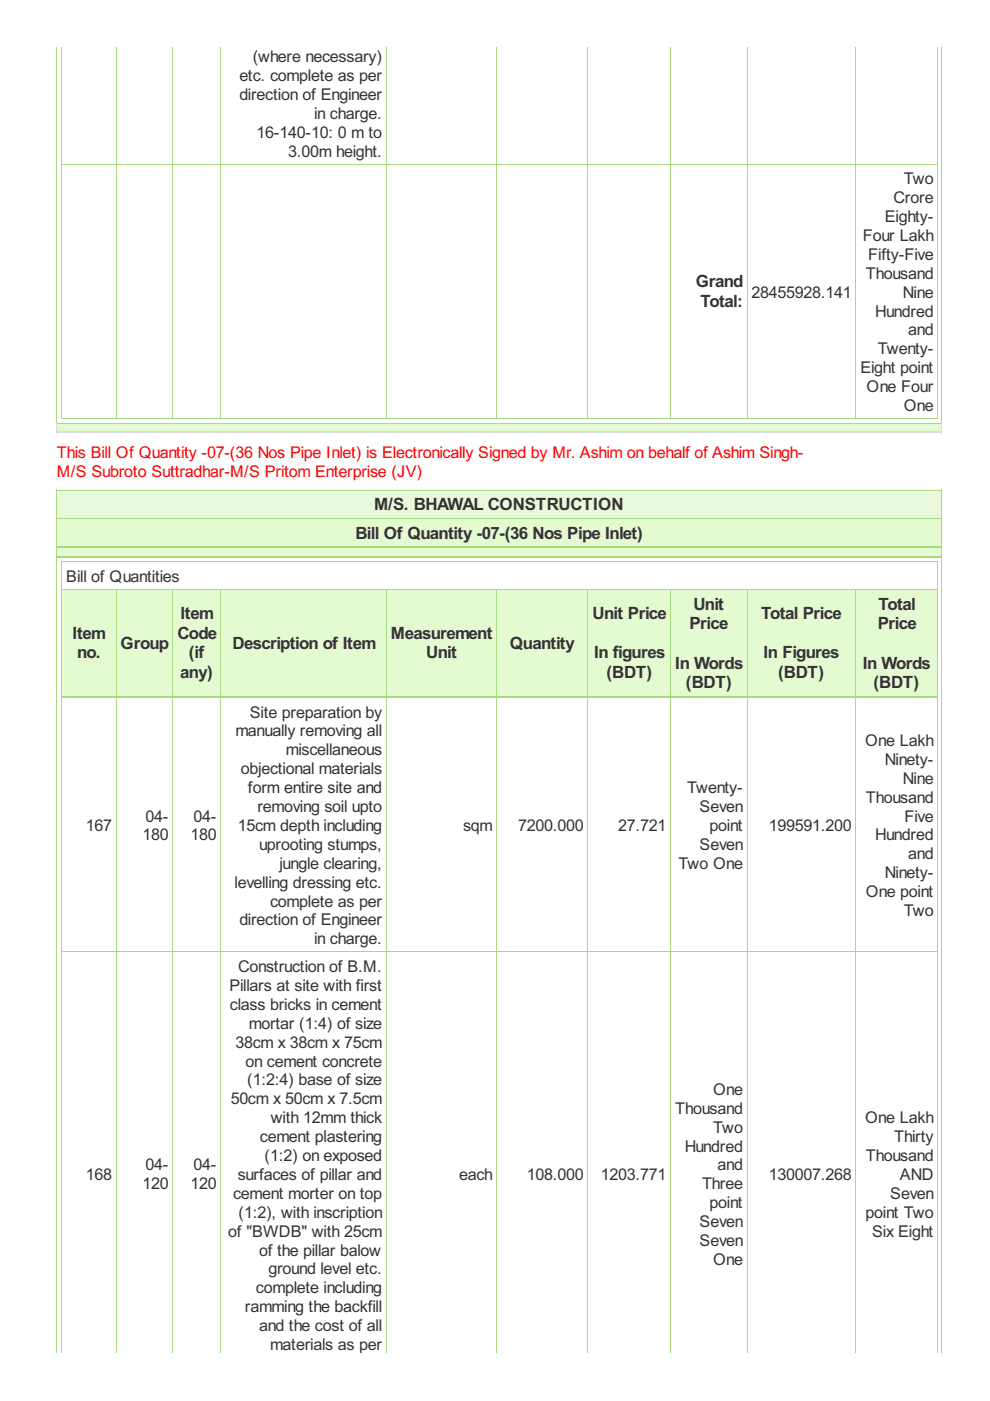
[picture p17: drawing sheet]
<svg xmlns="http://www.w3.org/2000/svg" width="210mm" height="297mm" viewBox="0 0 210 297" stroke-linecap="round" stroke-linejoin="round" font-family="sans-serif">
<defs><g id="words">
<g font-size="4" fill="#333">
<text x="147.5" y="60.9">Grand</text>
<text x="148.5" y="65.1">Total:</text>
<text x="79.4" y="108.2">M/S. BHAWAL CONSTRUCTION</text>
<text x="75.4" y="114.2">Bill Of Quantity -07-(36 Nos Pipe Inlet)</text>
<text x="38.3" y="131.2">Item</text>
<text x="125.6" y="131.2">Unit Price</text>
<text x="147" y="129.2">Unit</text>
<text x="161.4" y="131.2">Total Price</text>
<text x="186.3" y="129.2">Total</text>
<text x="15.4" y="135.4">Item</text>
<text x="25.6" y="137.6">Group</text>
<text x="37.6" y="135.4">Code</text>
<text x="49.3" y="137.6">Description of Item</text>
<text x="82.9" y="135.4">Measurement</text>
<text x="108.1" y="137.6">Quantity</text>
<text x="146.2" y="133.4">Price</text>
<text x="186.1" y="133.4">Price</text>
<text x="16.3" y="139.6">no.</text>
<text x="38.2" y="143.8">any)</text>
<text x="40.1" y="139.6">(if</text>
<text x="90.4" y="139.6">Unit</text>
<text x="126" y="139.6">In figures</text>
<text x="128.6" y="143.8">(BDT)</text>
<text x="143.2" y="141.8">In Words</text>
<text x="161.9" y="139.6">In Figures</text>
<text x="165" y="143.8">(BDT)</text>
<text x="182.9" y="141.8">In Words</text>
<text x="145.4" y="145.9">(BDT)</text>
<text x="185.2" y="145.9">(BDT)</text>
</g>
<g font-size="3.8" fill="#333">
<text x="50.7" y="17.2">etc. complete as per</text>
<text x="53.6" y="13.2">(where necessary)</text>
<text x="50.7" y="21.2">direction of Engineer</text>
<text x="54.4" y="29.2">16-140-10: 0 m to</text>
<text x="66.6" y="25.2">in charge.</text>
<text x="61.1" y="33.2">3.00m height.</text>
<text x="191.6" y="39.1">Two</text>
<text x="187.6" y="47.1">Eighty-</text>
<text x="189.4" y="43.1">Crore</text>
<text x="182.9" y="51.1">Four Lakh</text>
<text x="183.6" y="59.1">Thousand</text>
<text x="184.1" y="55.1">Fifty-Five</text>
<text x="159.3" y="63.1">28455928.141</text>
<text x="191.4" y="63.1">Nine</text>
<text x="185.6" y="67.1">Hundred</text>
<text x="192.5" y="71.1">and</text>
<text x="186.1" y="75.1">Twenty-</text>
<text x="182.4" y="79.1">Eight point</text>
<text x="183.8" y="83.1">One Four</text>
<text x="191.6" y="87.2">One</text>
<text x="14.1" y="123.4">Bill of Quantities</text>
<text x="53" y="152.1">Site preparation by</text>
<text x="49.9" y="156.1">manually removing all</text>
<text x="60.6" y="160.1">miscellaneous</text>
<text x="183.4" y="158.1">One Lakh</text>
<text x="51.1" y="164.2">objectional materials</text>
<text x="187.6" y="162.1">Ninety-</text>
<text x="191.4" y="166.2">Nine</text>
<text x="52.6" y="168.2">form entire site and</text>
<text x="54.6" y="172.2">removing soil upto</text>
<text x="145.7" y="168.2">Twenty-</text>
<text x="148.3" y="172.2">Seven</text>
<text x="183.6" y="170.2">Thousand</text>
<text x="18.2" y="176.2">167</text>
<text x="30.2" y="178.2">180</text>
<text x="30.9" y="174.2">04-</text>
<text x="40.4" y="178.2">180</text>
<text x="41.1" y="174.2">04-</text>
<text x="50.4" y="176.2">15cm depth including</text>
<text x="98.2" y="176.2">sqm</text>
<text x="109.9" y="176.2">7200.000</text>
<text x="131.1" y="176.2">27.721</text>
<text x="150.5" y="176.2">point</text>
<text x="163" y="176.2">199591.200</text>
<text x="185.6" y="178.2">Hundred</text>
<text x="191.8" y="174.2">Five</text>
<text x="54.9" y="180.2">uprooting stumps,</text>
<text x="59.3" y="184.2">jungle clearing,</text>
<text x="143.8" y="184.2">Two One</text>
<text x="148.3" y="180.2">Seven</text>
<text x="192.5" y="182.2">and</text>
<text x="49.7" y="188.2">levelling dressing etc.</text>
<text x="183.6" y="190.2">One point</text>
<text x="187.6" y="186.2">Ninety-</text>
<text x="50.7" y="196.2">direction of Engineer</text>
<text x="57.3" y="192.2">complete as per</text>
<text x="191.6" y="194.2">Two</text>
<text x="66.6" y="200.2">in charge.</text>
<text x="50.5" y="206.1">Construction of B.M.</text>
<text x="48.6" y="210.1">Pillars at site with first</text>
<text x="48.7" y="214.1">class bricks in cement</text>
<text x="52.7" y="218.1">mortar (1:4) of size</text>
<text x="49.9" y="222.1">38cm x 38cm x 75cm</text>
<text x="52.1" y="226.1">on cement concrete</text>
<text x="52.4" y="230.1">(1:2:4) base of size</text>
<text x="151.2" y="232.1">One</text>
<text x="48.9" y="234.1">50cm x 50cm x 7.5cm</text>
<text x="57.4" y="238.1">with 12mm thick</text>
<text x="143.2" y="236.1">Thousand</text>
<text x="183.4" y="238.1">One Lakh</text>
<text x="55.1" y="242.2">cement plastering</text>
<text x="145.2" y="244.2">Hundred</text>
<text x="151.2" y="240.1">Two</text>
<text x="189.6" y="242.2">Thirty</text>
<text x="18.2" y="250.2">168</text>
<text x="30.9" y="248.2">04-</text>
<text x="41.1" y="248.2">04-</text>
<text x="50.4" y="250.2">surfaces of pillar and</text>
<text x="56.1" y="246.2">(1:2) on exposed</text>
<text x="97.3" y="250.2">each</text>
<text x="111.7" y="250.2">108.000</text>
<text x="127.4" y="250.2">1203.771</text>
<text x="152.1" y="248.2">and</text>
<text x="163" y="250.2">130007.268</text>
<text x="183.6" y="246.2">Thousand</text>
<text x="190.8" y="250.2">AND</text>
<text x="30.2" y="252.2">120</text>
<text x="40.4" y="252.2">120</text>
<text x="49.4" y="254.2">cement morter on top</text>
<text x="148.8" y="252.2">Three</text>
<text x="150.5" y="256.2">point</text>
<text x="188.8" y="254.2">Seven</text>
<text x="48.4" y="262.2">of &quot;BWDB&quot; with 25cm</text>
<text x="50.6" y="258.2">(1:2), with inscription</text>
<text x="148.3" y="260.2">Seven</text>
<text x="183.5" y="258.2">point Two</text>
<text x="184.9" y="262.2">Six Eight</text>
<text x="54.9" y="266.2">of the pillar balow</text>
<text x="148.3" y="264.2">Seven</text>
<text x="151.2" y="268.2">One</text>
<text x="54.3" y="274.2">complete including</text>
<text x="56.9" y="270.2">ground level etc.</text>
<text x="51.9" y="278.2">ramming the backfill</text>
<text x="54.9" y="282.2">and the cost of all</text>
<text x="57.3" y="286.2">materials as per</text>
</g>
<g font-size="3.8" fill="#f00">
<text x="12.1" y="97.2">This Bill Of Quantity -07-(36 Nos Pipe Inlet) is Electronically Signed by Mr. Ashim on behalf of Ashim Singh-</text>
<text x="12.1" y="101.2">M/S Subroto Suttradhar-M/S Pritom Enterprise (JV)</text>
</g>
</g></defs>
<g fill="none" stroke="#a8da7f" stroke-width=".21">
<path d="M13.1 9.9v78.9M24.6 9.9v78.9M36.6 9.9v78.9M46.8 9.9v78.9M81.9 9.9v78.9M105.3 9.9v78.9M124.7 9.9v78.9M142.2 9.9v78.9M158.4 9.9v78.9M181.4 9.9v78.9M198.8 9.9v78.9M13 34.8h185.9"/>
<path d="M13 88.7h185.9"/>
</g>
<path d="M12 89.7h187.6v2h-187.6z" fill="#e4fad0"/>
<path d="M12.1 9.9v79.9M199.6 9.9v79.9M12 89.7h187.7" fill="none" stroke="#a8da7f" stroke-width=".21"/>
<path d="M12.1 89.7v2.1M199.6 89.7v2.1" fill="none" stroke="#ddd" stroke-width=".21"/>
<path d="M12 91.7h187.7" fill="none" stroke="#ddd" stroke-width=".33"/>
<path d="M12 103.9h187.6v6h-187.6z" fill="#e9f9db"/>
<g fill="#e4fad0">
<path d="M12 109.9h187.6v6.2h-187.6z"/>
<path d="M12 116.1h187.6v2h-187.6z"/>
<path d="M13 124.9h11.5v22.9h-11.5z"/>
<path d="M24.5 124.9h12v22.9h-12z"/>
<path d="M36.5 124.9h10.2v22.9h-10.2z"/>
<path d="M46.7 124.9h35.1v22.9h-35.1z"/>
<path d="M81.8 124.9h23.4v22.9h-23.4z"/>
<path d="M105.2 124.9h19.4v22.9h-19.4z"/>
<path d="M124.6 124.9h17.5v22.9h-17.5z"/>
<path d="M142.1 124.9h16.2v22.9h-16.2z"/>
<path d="M158.3 124.9h23.1v22.9h-23.1z"/>
<path d="M181.4 124.9h17.3v22.9h-17.3z"/>
</g>
<g fill="none" stroke="#a8da7f" stroke-width=".21">
<path d="M12 103.9h187.7M12 110h187.7M12.1 103.9v182.9M13 119.1h185.9M13.1 119.1v167.7M198.8 119.1v167.7M199.6 103.9v182.9M13 125h185.9M24.6 124.9v161.9M36.6 124.9v161.9M46.8 124.9v161.9M81.9 124.9v161.9"/>
<path d="M105.3 124.9v161.9M124.7 124.9v161.9M142.2 124.9v161.9M158.4 124.9v161.9M181.4 124.9v161.9M13 201.8h185.9"/>
</g>
<path d="M12 116.1h187.7M12 118.1h187.7M13 147.8h185.9" fill="none" stroke="#a8da7f" stroke-width=".33"/>
<use href="#words"/>
</svg>
